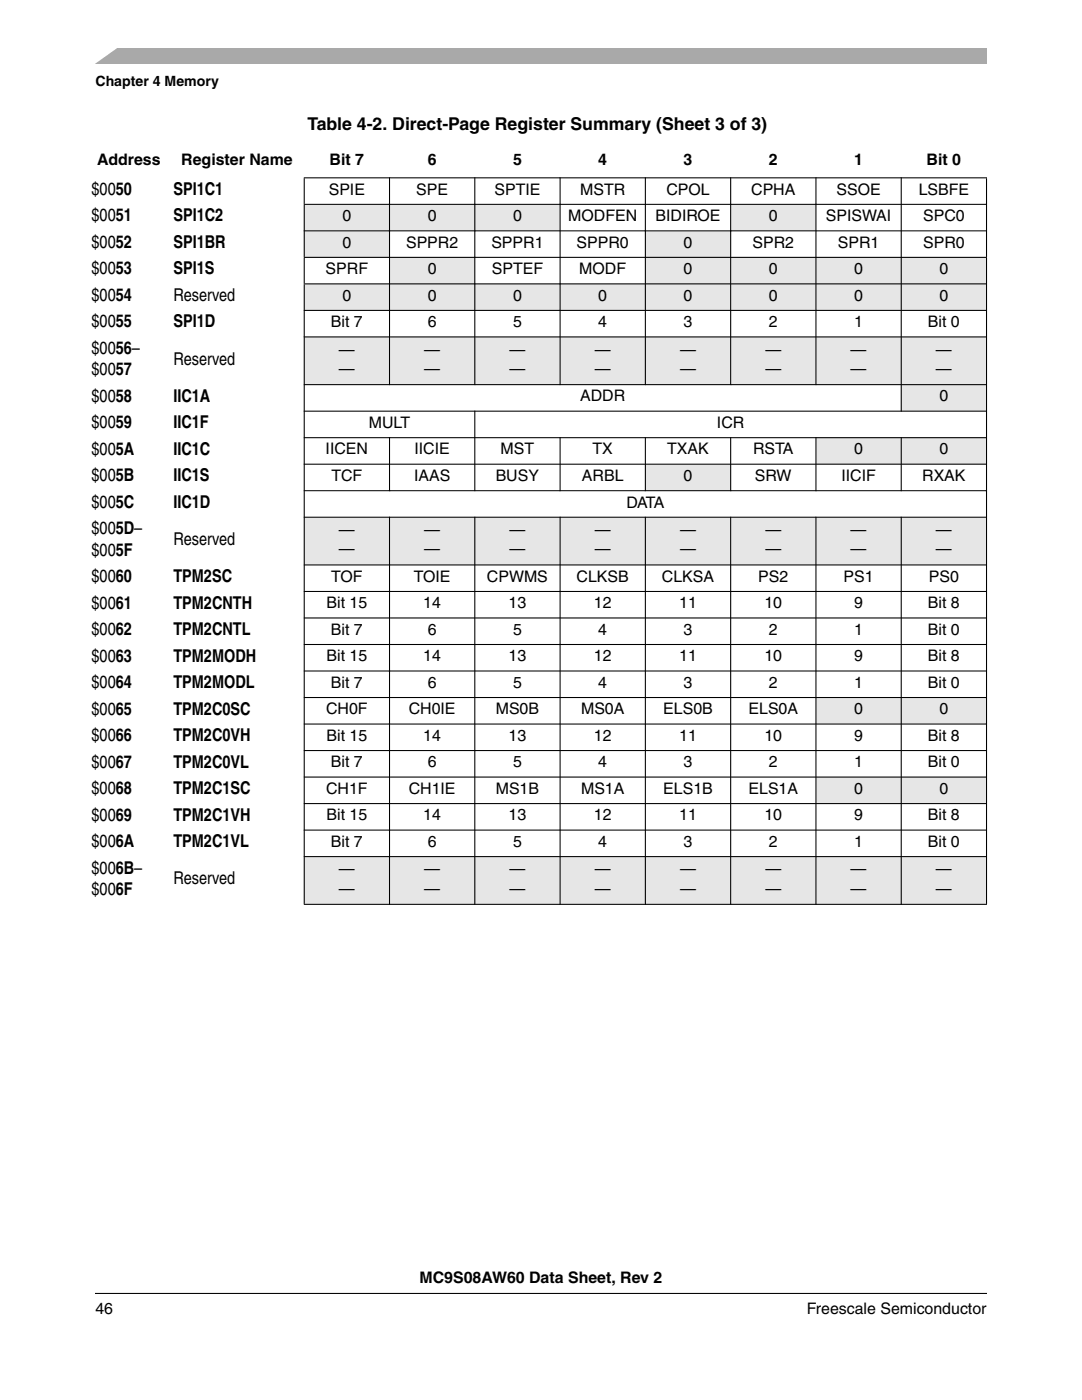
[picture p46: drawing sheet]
<svg xmlns="http://www.w3.org/2000/svg" width="216mm" height="279mm" viewBox="0 0 216 279" stroke-linecap="round" stroke-linejoin="round" font-family="sans-serif">
<defs><g id="words">
<g font-size="3.5">
<text x="61.3" y="25.8">Table 4-2. Direct-Page Register Summary (Sheet 3 of 3)</text>
<text x="18.3" y="38.9">$0050</text>
<text x="34.6" y="38.9">SPI1C1</text>
<text x="18.3" y="44.2">$0051</text>
<text x="34.6" y="44.2">SPI1C2</text>
<text x="18.3" y="49.5">$0052</text>
<text x="34.6" y="49.5">SPI1BR</text>
<text x="18.3" y="54.8">$0053</text>
<text x="34.6" y="54.8">SPI1S</text>
<text x="18.3" y="60.1">$0054</text>
<text x="18.3" y="65.4">$0055</text>
<text x="34.6" y="60.1">Reserved</text>
<text x="34.6" y="65.4">SPI1D</text>
<text x="18.3" y="70.7">$0056–</text>
<text x="18.3" y="74.9">$0057</text>
<text x="34.6" y="72.8">Reserved</text>
<text x="18.3" y="80.2">$0058</text>
<text x="34.6" y="80.2">IIC1A</text>
<text x="18.3" y="85.5">$0059</text>
<text x="34.6" y="85.5">IIC1F</text>
<text x="18.3" y="90.8">$005A</text>
<text x="34.6" y="90.8">IIC1C</text>
<text x="18.3" y="96.1">$005B</text>
<text x="18.3" y="101.3">$005C</text>
<text x="34.6" y="96.1">IIC1S</text>
<text x="34.6" y="101.3">IIC1D</text>
<text x="18.3" y="106.6">$005D–</text>
<text x="18.3" y="110.9">$005F</text>
<text x="34.6" y="108.8">Reserved</text>
<text x="18.3" y="116.2">$0060</text>
<text x="34.6" y="116.2">TPM2SC</text>
<text x="18.3" y="121.5">$0061</text>
<text x="34.6" y="121.5">TPM2CNTH</text>
<text x="18.3" y="126.7">$0062</text>
<text x="34.6" y="126.7">TPM2CNTL</text>
<text x="18.3" y="132">$0063</text>
<text x="18.3" y="137.3">$0064</text>
<text x="34.6" y="132">TPM2MODH</text>
<text x="34.6" y="137.3">TPM2MODL</text>
<text x="18.3" y="142.6">$0065</text>
<text x="34.6" y="142.6">TPM2C0SC</text>
<text x="18.3" y="147.9">$0066</text>
<text x="34.6" y="147.9">TPM2C0VH</text>
<text x="18.3" y="153.2">$0067</text>
<text x="34.6" y="153.2">TPM2C0VL</text>
<text x="18.3" y="158.5">$0068</text>
<text x="34.6" y="158.5">TPM2C1SC</text>
<text x="18.3" y="163.8">$0069</text>
<text x="34.6" y="163.8">TPM2C1VH</text>
<text x="18.3" y="169.1">$006A</text>
<text x="34.6" y="169.1">TPM2C1VL</text>
<text x="18.3" y="174.4">$006B–</text>
<text x="18.3" y="178.6">$006F</text>
<text x="34.6" y="176.5">Reserved</text>
</g>
<g font-size="3.2">
<text x="19.4" y="33">Address</text>
<text x="36.2" y="33">Register Name</text>
<text x="65.8" y="33">Bit 7</text>
<text x="85.4" y="33">6</text>
<text x="102.4" y="33">5</text>
<text x="119.4" y="33">4</text>
<text x="136.4" y="33">3</text>
<text x="153.4" y="33">2</text>
<text x="170.4" y="33">1</text>
<text x="184.9" y="33">Bit 0</text>
<text x="65.6" y="38.8">SPIE</text>
<text x="83.1" y="38.8">SPE</text>
<text x="98.7" y="38.8">SPTIE</text>
<text x="115.8" y="38.8">MSTR</text>
<text x="133" y="38.8">CPOL</text>
<text x="149.9" y="38.8">CPHA</text>
<text x="166.9" y="38.8">SSOE</text>
<text x="183.3" y="38.8">LSBFE</text>
<text x="68.3" y="44.1">0</text>
<text x="85.4" y="44.1">0</text>
<text x="102.4" y="44.1">0</text>
<text x="113.4" y="44.1">MODFEN</text>
<text x="130.8" y="44.1">BIDIROE</text>
<text x="153.4" y="44.1">0</text>
<text x="164.8" y="44.1">SPISWAI</text>
<text x="184.2" y="44.1">SPC0</text>
<text x="68.3" y="49.4">0</text>
<text x="81" y="49.4">SPPR2</text>
<text x="98" y="49.4">SPPR1</text>
<text x="115.1" y="49.4">SPPR0</text>
<text x="136.4" y="49.4">0</text>
<text x="150.2" y="49.4">SPR2</text>
<text x="167.2" y="49.4">SPR1</text>
<text x="184.2" y="49.4">SPR0</text>
<text x="65" y="54.7">SPRF</text>
<text x="85.4" y="54.7">0</text>
<text x="98.1" y="54.7">SPTEF</text>
<text x="115.6" y="54.7">MODF</text>
<text x="136.4" y="54.7">0</text>
<text x="153.4" y="54.7">0</text>
<text x="170.4" y="54.7">0</text>
<text x="187.5" y="54.7">0</text>
<text x="66" y="65.3">Bit 7</text>
<text x="68.3" y="60">0</text>
<text x="85.4" y="65.3">6</text>
<text x="85.4" y="60">0</text>
<text x="102.4" y="65.3">5</text>
<text x="102.4" y="60">0</text>
<text x="119.4" y="65.3">4</text>
<text x="119.4" y="60">0</text>
<text x="136.4" y="65.3">3</text>
<text x="136.4" y="60">0</text>
<text x="153.4" y="65.3">2</text>
<text x="153.4" y="60">0</text>
<text x="170.4" y="65.3">1</text>
<text x="170.4" y="60">0</text>
<text x="185.2" y="65.3">Bit 0</text>
<text x="187.5" y="60">0</text>
<text x="67.6" y="70.8">—</text>
<text x="84.6" y="70.8">—</text>
<text x="101.7" y="70.8">—</text>
<text x="118.7" y="70.8">—</text>
<text x="135.7" y="70.8">—</text>
<text x="152.7" y="70.8">—</text>
<text x="169.7" y="70.8">—</text>
<text x="186.8" y="70.8">—</text>
<text x="67.6" y="74.6">—</text>
<text x="84.6" y="74.6">—</text>
<text x="101.7" y="74.6">—</text>
<text x="118.7" y="74.6">—</text>
<text x="135.7" y="74.6">—</text>
<text x="152.7" y="74.6">—</text>
<text x="169.7" y="74.6">—</text>
<text x="186.8" y="74.6">—</text>
<text x="115.8" y="80.1">ADDR</text>
<text x="187.5" y="80.1">0</text>
<text x="73.6" y="85.4">MULT</text>
<text x="143.1" y="85.4">ICR</text>
<text x="65" y="90.7">IICEN</text>
<text x="66.1" y="96">TCF</text>
<text x="82.6" y="96">IAAS</text>
<text x="82.7" y="90.7">IICIE</text>
<text x="98.9" y="96">BUSY</text>
<text x="99.9" y="90.7">MST</text>
<text x="116.1" y="96">ARBL</text>
<text x="118.2" y="90.7">TX</text>
<text x="133.1" y="90.7">TXAK</text>
<text x="136.4" y="96">0</text>
<text x="150.3" y="90.7">RSTA</text>
<text x="150.7" y="96">SRW</text>
<text x="167.9" y="96">IICIF</text>
<text x="170.4" y="90.7">0</text>
<text x="184" y="96">RXAK</text>
<text x="187.5" y="90.7">0</text>
<text x="125" y="101.3">DATA</text>
<text x="67.6" y="106.8">—</text>
<text x="84.6" y="106.8">—</text>
<text x="101.7" y="106.8">—</text>
<text x="118.7" y="106.8">—</text>
<text x="135.7" y="106.8">—</text>
<text x="152.7" y="106.8">—</text>
<text x="169.7" y="106.8">—</text>
<text x="186.8" y="106.8">—</text>
<text x="67.6" y="110.6">—</text>
<text x="84.6" y="110.6">—</text>
<text x="101.7" y="110.6">—</text>
<text x="118.7" y="110.6">—</text>
<text x="135.7" y="110.6">—</text>
<text x="152.7" y="110.6">—</text>
<text x="169.7" y="110.6">—</text>
<text x="186.8" y="110.6">—</text>
<text x="66.1" y="116.1">TOF</text>
<text x="82.6" y="116.1">TOIE</text>
<text x="97.2" y="116.1">CPWMS</text>
<text x="115.1" y="116.1">CLKSB</text>
<text x="132.1" y="116.1">CLKSA</text>
<text x="151.3" y="116.1">PS2</text>
<text x="168.3" y="116.1">PS1</text>
<text x="185.3" y="116.1">PS0</text>
<text x="65.2" y="121.4">Bit 15</text>
<text x="84.5" y="121.4">14</text>
<text x="101.5" y="121.4">13</text>
<text x="118.5" y="121.4">12</text>
<text x="135.5" y="121.4">11</text>
<text x="152.5" y="121.4">10</text>
<text x="170.4" y="121.4">9</text>
<text x="185.2" y="121.4">Bit 8</text>
<text x="65.2" y="132">Bit 15</text>
<text x="66" y="126.7">Bit 7</text>
<text x="84.5" y="132">14</text>
<text x="85.4" y="126.7">6</text>
<text x="101.5" y="132">13</text>
<text x="102.4" y="126.7">5</text>
<text x="118.5" y="132">12</text>
<text x="119.4" y="126.7">4</text>
<text x="135.5" y="132">11</text>
<text x="136.4" y="126.7">3</text>
<text x="152.5" y="132">10</text>
<text x="153.4" y="126.7">2</text>
<text x="170.4" y="126.7">1</text>
<text x="170.4" y="132">9</text>
<text x="185.2" y="126.7">Bit 0</text>
<text x="185.2" y="132">Bit 8</text>
<text x="66" y="137.3">Bit 7</text>
<text x="85.4" y="137.3">6</text>
<text x="102.4" y="137.3">5</text>
<text x="119.4" y="137.3">4</text>
<text x="136.4" y="137.3">3</text>
<text x="153.4" y="137.3">2</text>
<text x="170.4" y="137.3">1</text>
<text x="185.2" y="137.3">Bit 0</text>
<text x="65.1" y="142.6">CH0F</text>
<text x="81.6" y="142.6">CH0IE</text>
<text x="98.9" y="142.6">MS0B</text>
<text x="115.9" y="142.6">MS0A</text>
<text x="132.3" y="142.6">ELS0B</text>
<text x="149.4" y="142.6">ELS0A</text>
<text x="170.4" y="142.6">0</text>
<text x="187.5" y="142.6">0</text>
<text x="65.2" y="147.8">Bit 15</text>
<text x="84.5" y="147.8">14</text>
<text x="101.5" y="147.8">13</text>
<text x="118.5" y="147.8">12</text>
<text x="135.5" y="147.8">11</text>
<text x="152.5" y="147.8">10</text>
<text x="170.4" y="147.8">9</text>
<text x="185.2" y="147.8">Bit 8</text>
<text x="66" y="153.1">Bit 7</text>
<text x="85.4" y="153.1">6</text>
<text x="102.4" y="153.1">5</text>
<text x="119.4" y="153.1">4</text>
<text x="136.4" y="153.1">3</text>
<text x="153.4" y="153.1">2</text>
<text x="170.4" y="153.1">1</text>
<text x="185.2" y="153.1">Bit 0</text>
<text x="65.1" y="158.4">CH1F</text>
<text x="81.6" y="158.4">CH1IE</text>
<text x="98.9" y="158.4">MS1B</text>
<text x="115.9" y="158.4">MS1A</text>
<text x="132.3" y="158.4">ELS1B</text>
<text x="149.4" y="158.4">ELS1A</text>
<text x="170.4" y="158.4">0</text>
<text x="187.5" y="158.4">0</text>
<text x="65.2" y="163.7">Bit 15</text>
<text x="84.5" y="163.7">14</text>
<text x="101.5" y="163.7">13</text>
<text x="118.5" y="163.7">12</text>
<text x="135.5" y="163.7">11</text>
<text x="152.5" y="163.7">10</text>
<text x="170.4" y="163.7">9</text>
<text x="185.2" y="163.7">Bit 8</text>
<text x="66" y="169">Bit 7</text>
<text x="85.4" y="169">6</text>
<text x="102.4" y="169">5</text>
<text x="119.4" y="169">4</text>
<text x="136.4" y="169">3</text>
<text x="153.4" y="169">2</text>
<text x="170.4" y="169">1</text>
<text x="185.2" y="169">Bit 0</text>
<text x="67.6" y="174.5">—</text>
<text x="67.6" y="178.4">—</text>
<text x="84.6" y="174.5">—</text>
<text x="84.6" y="178.4">—</text>
<text x="101.7" y="174.5">—</text>
<text x="101.7" y="178.4">—</text>
<text x="118.7" y="174.5">—</text>
<text x="118.7" y="178.4">—</text>
<text x="135.7" y="174.5">—</text>
<text x="135.7" y="178.4">—</text>
<text x="152.7" y="174.5">—</text>
<text x="152.7" y="178.4">—</text>
<text x="169.7" y="174.5">—</text>
<text x="169.7" y="178.4">—</text>
<text x="186.8" y="174.5">—</text>
<text x="186.8" y="178.4">—</text>
<text x="83.7" y="256.1">MC9S08AW60 Data Sheet, Rev 2</text>
<text x="19" y="262.3">46</text>
<text x="161" y="262.3">Freescale Semiconductor</text>
</g>
<text font-size="2.8" x="19" y="17.2">Chapter 4 Memory</text>
</g></defs>
<path d="M19 9.5h177.8v3.2h-177.8z" fill="#a7a9ac"/>
<g fill="#fff">
<path d="M17.1 9.2h6.8l-5.3 3.8h-1.5z"/>
<path d="M19 258.1h177.8z"/>
</g>
<path d="M19 257.2h177.8v2.3h-177.8z" fill="#fff"/>
<path d="M19 258.1h177.8" fill="none" stroke="#000" stroke-width=".21"/>
<g fill="#e6e6e6">
<path d="M60.7 40.8h17v5.3h-17z"/>
<path d="M77.7 40.8h17v5.3h-17z"/>
<path d="M94.7 40.8h17.1v5.3h-17.1z"/>
<path d="M145.8 40.8h17v5.3h-17z"/>
<path d="M60.7 46.1h17v5.3h-17z"/>
<path d="M128.8 46.1h17v5.3h-17z"/>
<path d="M77.7 51.4h17v5.3h-17z"/>
<path d="M128.8 51.4h17v5.3h-17z"/>
<path d="M145.8 51.4h17v5.3h-17z"/>
<path d="M162.8 51.4h17v5.3h-17z"/>
<path d="M179.8 51.4h17v5.3h-17z"/>
<path d="M60.7 56.7h17v5.2h-17z"/>
<path d="M77.7 56.7h17v5.2h-17z"/>
<path d="M94.7 56.7h17.1v5.2h-17.1z"/>
<path d="M111.8 56.7h17v5.2h-17z"/>
<path d="M128.8 56.7h17v5.2h-17z"/>
<path d="M145.8 56.7h17v5.2h-17z"/>
<path d="M162.8 56.7h17v5.2h-17z"/>
<path d="M179.8 56.7h17v5.2h-17z"/>
<path d="M60.7 67.2h17v9.6h-17z"/>
<path d="M77.7 67.2h17v9.6h-17z"/>
<path d="M94.7 67.2h17.1v9.6h-17.1z"/>
<path d="M111.8 67.2h17v9.6h-17z"/>
<path d="M128.8 67.2h17v9.6h-17z"/>
<path d="M145.8 67.2h17v9.6h-17z"/>
<path d="M162.8 67.2h17v9.6h-17z"/>
<path d="M179.8 67.2h17v9.6h-17z"/>
<path d="M179.8 76.8h17v5.3h-17z"/>
<path d="M162.8 87.3h17v5.3h-17z"/>
<path d="M179.8 87.3h17v5.3h-17z"/>
<path d="M128.8 92.6h17v5.3h-17z"/>
<path d="M60.7 103.2h17v9.5h-17z"/>
<path d="M77.7 103.2h17v9.5h-17z"/>
<path d="M94.7 103.2h17.1v9.5h-17.1z"/>
<path d="M111.8 103.2h17v9.5h-17z"/>
<path d="M128.8 103.2h17v9.5h-17z"/>
<path d="M145.8 103.2h17v9.5h-17z"/>
<path d="M162.8 103.2h17v9.5h-17z"/>
<path d="M179.8 103.2h17v9.5h-17z"/>
<path d="M162.8 139.2h17v5.3h-17z"/>
<path d="M179.8 139.2h17v5.3h-17z"/>
<path d="M162.8 155.1h17v5.3h-17z"/>
<path d="M179.8 155.1h17v5.3h-17z"/>
<path d="M60.7 171h17v9.5h-17z"/>
<path d="M77.7 171h17v9.5h-17z"/>
<path d="M94.7 171h17.1v9.5h-17.1z"/>
<path d="M111.8 171h17v9.5h-17z"/>
<path d="M128.8 171h17v9.5h-17z"/>
<path d="M145.8 171h17v9.5h-17z"/>
<path d="M162.8 171h17v9.5h-17z"/>
<path d="M179.8 171h17v9.5h-17z"/>
</g>
<g fill="#000" stroke="#000" stroke-width=".21">
<path d="M60.6 35.5h136.3zM60.7 35.6v5.1zM60.7 40.9v10.4zM60.7 51.5v5.1zM77.7 35.4v5.5zM77.7 40.7v5.5zM77.7 46v5.5zM60.6 46.1h17.2zM60.6 51.4h17.2zM94.7 35.4v5.5zM94.7 40.7v5.5zM94.7 46v10.7z"/>
<path d="M77.6 51.4h17.2zM111.8 35.4v21.3zM60.6 40.8h51.2zM128.8 35.4v10.8zM77.6 46.1h51.3zM94.7 51.4h34.2zM145.8 35.4v5.5zM145.8 40.7v5.5zM145.8 46v5.5zM111.7 40.8h34.2zM128.7 46.1h17.2zM162.8 35.4v16.1z"/>
<path d="M145.7 40.8h17.2zM179.8 35.4v16.1zM196.8 35.6v15.7zM162.7 40.8h34.2zM145.7 46.1h51.2zM128.7 51.4h68.2zM60.6 56.7h136.3zM77.7 51.3v25.6zM94.7 56.6v20.3zM111.8 56.6v20.3zM128.8 46v30.9zM145.8 51.3v25.6z"/>
<path d="M162.8 51.3v25.6zM60.6 61.9h136.3zM60.6 67.2h136.3zM60.6 76.8h136.3zM77.7 87.3v10.7zM94.7 82v16zM111.8 87.3v10.7zM128.8 87.3v10.7zM145.8 87.3v10.7zM162.8 87.3v10.7zM179.8 51.3v30.8zM179.8 87.3v10.7z"/>
<path d="M60.6 82.1h136.3zM60.6 87.3h136.3zM60.6 92.6h136.3zM60.6 97.9h136.3zM60.6 103.2h136.3zM60.6 112.7h136.3zM60.6 118h136.3zM60.6 123.3h136.3zM60.6 128.6h136.3zM60.6 133.9h136.3zM60.6 139.2h136.3zM60.6 144.5h136.3z"/>
<path d="M60.6 149.8h136.3zM60.6 155.1h136.3zM60.6 160.4h136.3zM60.6 165.7h136.3zM60.6 171h136.3zM60.7 56.7v123.7zM77.7 103.1v77.5zM94.7 103.1v77.5zM111.8 103.1v77.5zM128.8 103.1v77.5zM145.8 103.1v77.5zM162.8 103.1v77.5z"/>
<path d="M179.8 103.1v77.5zM196.8 51.5v128.9zM60.6 180.5h136.3z"/>
</g>
<use href="#words"/>
</svg>
